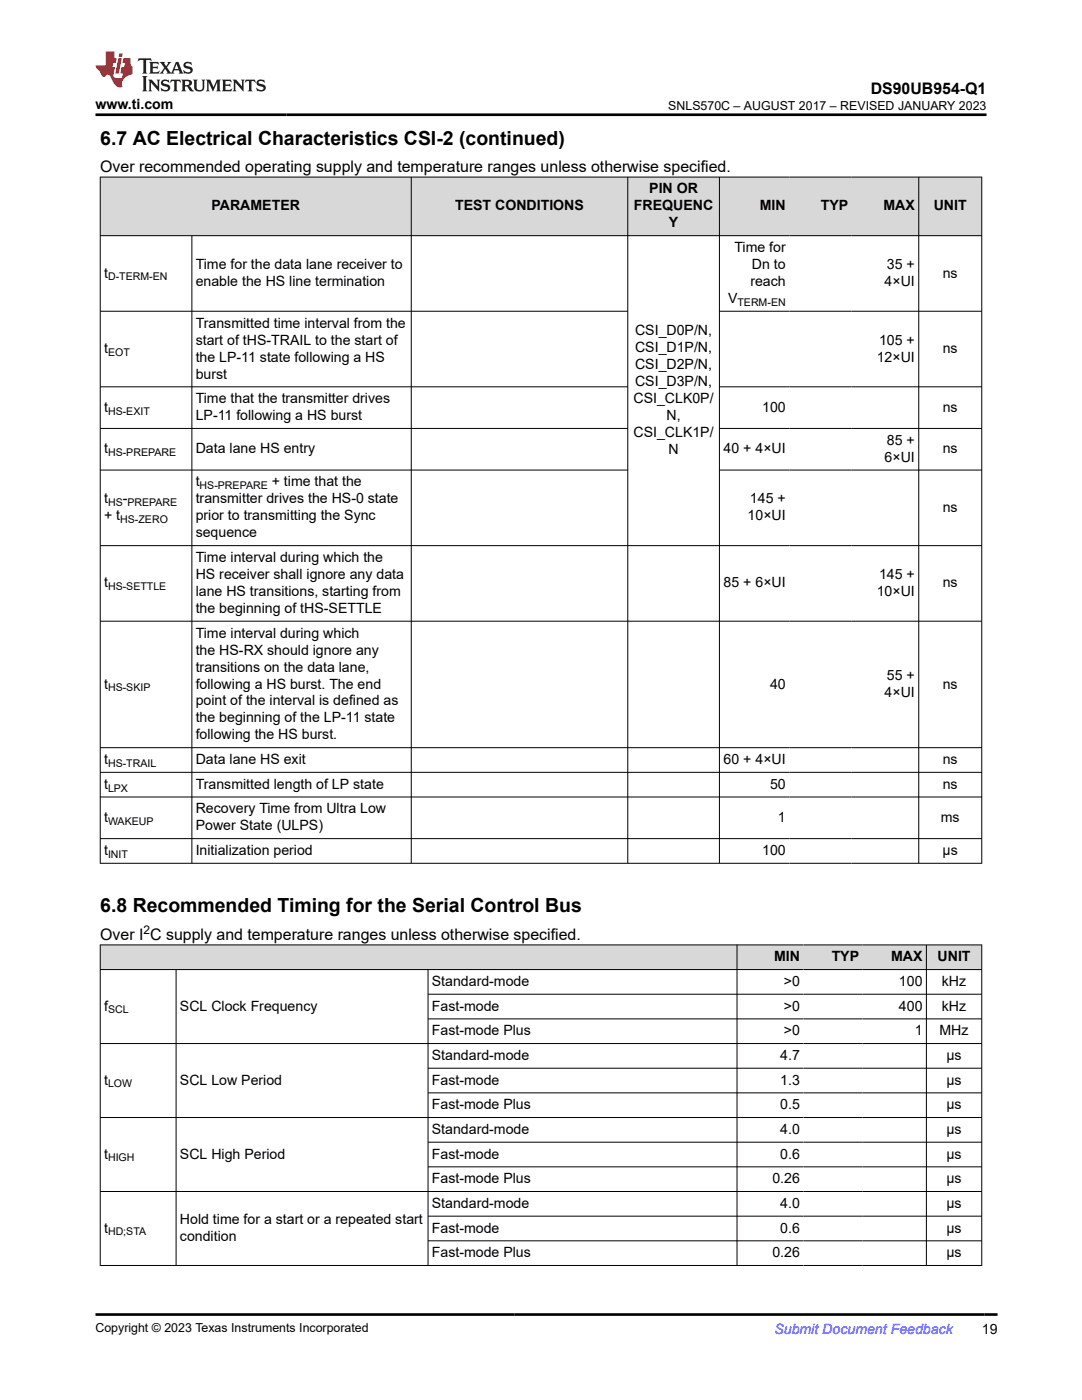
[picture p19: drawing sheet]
<svg xmlns="http://www.w3.org/2000/svg" width="216mm" height="279mm" viewBox="0 0 216 279" stroke-linecap="round" stroke-linejoin="round" font-family="sans-serif">
<defs><g id="words">
<g font-size="3.9">
<text x="20" y="28.8">6.7 AC Electrical Characteristics CSI-2 (continued)</text>
<text x="20" y="182.1">6.8 Recommended Timing for the Serial Control Bus</text>
</g>
<g font-size="3.2">
<text x="173.7" y="18.7">DS90UB954-Q1</text>
<text x="20" y="34.3">Over recommended operating supply and temperature ranges unless otherwise specified.</text>
<text x="20" y="187.5">Over I C supply and temperature ranges unless otherwise specified.</text>
</g>
<g font-size="2.8">
<text x="19" y="21.8">www.ti.com</text>
<text x="42.2" y="42">PARAMETER</text>
<text x="90.8" y="42">TEST CONDITIONS</text>
<text x="126.5" y="42">FREQUENC</text>
<text x="129.5" y="38.6">PIN OR</text>
<text x="151.6" y="42">MIN</text>
<text x="163.8" y="42">TYP</text>
<text x="176.3" y="42">MAX</text>
<text x="186.3" y="42">UNIT</text>
<text x="133.5" y="45.4">Y</text>
<text x="39.1" y="53.7">Time for the data lane receiver to</text>
<text x="146.5" y="50.3">Time for</text>
<text x="150" y="53.7">Dn to</text>
<text x="177" y="53.7">35 +</text>
<text x="20.8" y="55.4">t</text>
<text x="39.1" y="57.1">enable the HS line termination</text>
<text x="149.7" y="57.1">reach</text>
<text x="176.5" y="57.1">4×UI</text>
<text x="188.1" y="55.4">ns</text>
<text x="39.1" y="65.4">Transmitted time interval from the</text>
<text x="145.3" y="60.5">V</text>
<text x="20.8" y="70.5">t</text>
<text x="39.1" y="68.8">start of tHS-TRAIL to the start of</text>
<text x="126.7" y="66.9">CSI_D0P/N,</text>
<text x="126.7" y="70.3">CSI_D1P/N,</text>
<text x="175.4" y="68.8">105 +</text>
<text x="188.1" y="70.5">ns</text>
<text x="39.1" y="72.2">the LP-11 state following a HS</text>
<text x="39.1" y="75.5">burst</text>
<text x="126.7" y="73.7">CSI_D2P/N,</text>
<text x="126.7" y="77.1">CSI_D3P/N,</text>
<text x="175" y="72.2">12×UI</text>
<text x="20.8" y="82.2">t</text>
<text x="39.1" y="80.5">Time that the transmitter drives</text>
<text x="39.1" y="83.9">LP-11 following a HS burst</text>
<text x="126.4" y="80.5">CSI_CLK0P/</text>
<text x="133" y="83.9">N,</text>
<text x="152.1" y="82.2">100</text>
<text x="188.1" y="82.2">ns</text>
<text x="126.4" y="87.2">CSI_CLK1P/</text>
<text x="177" y="88.8">85 +</text>
<text x="20.8" y="90.5">t</text>
<text x="39.1" y="90.5">Data lane HS entry</text>
<text x="133.4" y="90.6">N</text>
<text x="144.4" y="90.5">40 + 4×UI</text>
<text x="176.5" y="92.2">6×UI</text>
<text x="188.1" y="90.5">ns</text>
<text x="20.8" y="100.5">t</text>
<text x="24.5" y="100.5">-</text>
<text x="39.1" y="97.1">t</text>
<text x="39.1" y="100.5">transmitter drives the HS-0 state</text>
<text x="54.2" y="97.1">+ time that the</text>
<text x="149.7" y="100.5">145 +</text>
<text x="20.8" y="103.9">+ t</text>
<text x="39.1" y="103.9">prior to transmitting the Sync</text>
<text x="39.1" y="107.2">sequence</text>
<text x="149.2" y="103.9">10×UI</text>
<text x="188.1" y="102.2">ns</text>
<text x="39.1" y="112.2">Time interval during which the</text>
<text x="20.8" y="117.2">t</text>
<text x="39.1" y="115.6">HS receiver shall ignore any data</text>
<text x="39.1" y="118.9">lane HS transitions, starting from</text>
<text x="144.4" y="117.2">85 + 6×UI</text>
<text x="175" y="118.9">10×UI</text>
<text x="175.4" y="115.6">145 +</text>
<text x="188.1" y="117.2">ns</text>
<text x="39.1" y="122.3">the beginning of tHS-SETTLE</text>
<text x="39.1" y="127.2">Time interval during which</text>
<text x="39.1" y="130.6">the HS-RX should ignore any</text>
<text x="20.8" y="137.4">t</text>
<text x="39.1" y="134">transitions on the data lane,</text>
<text x="39.1" y="137.4">following a HS burst. The end</text>
<text x="153.7" y="137.4">40</text>
<text x="177" y="135.7">55 +</text>
<text x="188.1" y="137.4">ns</text>
<text x="39.1" y="140.8">point of the interval is defined as</text>
<text x="176.5" y="139.1">4×UI</text>
<text x="39.1" y="144.2">the beginning of the LP-11 state</text>
<text x="39.1" y="147.6">following the HS burst.</text>
<text x="20.8" y="152.5">t</text>
<text x="39.1" y="152.5">Data lane HS exit</text>
<text x="144.4" y="152.5">60 + 4×UI</text>
<text x="188.1" y="152.5">ns</text>
<text x="20.8" y="157.4">t</text>
<text x="39.1" y="157.4">Transmitted length of LP state</text>
<text x="153.7" y="157.4">50</text>
<text x="188.1" y="157.4">ns</text>
<text x="20.8" y="164">t</text>
<text x="39.1" y="162.3">Recovery Time from Ultra Low</text>
<text x="39.1" y="165.7">Power State (ULPS)</text>
<text x="155.2" y="164">1</text>
<text x="187.7" y="164">ms</text>
<text x="20.8" y="170.6">t</text>
<text x="39.1" y="170.6">Initialization period</text>
<text x="152.1" y="170.6">100</text>
<text x="188.1" y="170.6">µs</text>
<text x="154.4" y="191.9">MIN</text>
<text x="165.9" y="191.9">TYP</text>
<text x="177.8" y="191.9">MAX</text>
<text x="187.1" y="191.9">UNIT</text>
<text x="86.2" y="196.8">Standard-mode</text>
<text x="156.4" y="196.8">&gt;0</text>
<text x="179.4" y="196.8">100</text>
<text x="187.9" y="196.8">kHz</text>
<text x="20.8" y="201.7">f</text>
<text x="35.9" y="201.7">SCL Clock Frequency</text>
<text x="86.2" y="201.7">Fast-mode</text>
<text x="156.4" y="201.7">&gt;0</text>
<text x="179.4" y="201.7">400</text>
<text x="187.9" y="201.7">kHz</text>
<text x="86.2" y="206.6">Fast-mode Plus</text>
<text x="156.4" y="206.6">&gt;0</text>
<text x="182.5" y="206.6">1</text>
<text x="187.5" y="206.6">MHz</text>
<text x="86.2" y="211.5">Standard-mode</text>
<text x="155.7" y="211.5">4.7</text>
<text x="188.9" y="211.5">µs</text>
<text x="20.8" y="216.5">t</text>
<text x="35.9" y="216.5">SCL Low Period</text>
<text x="86.2" y="216.5">Fast-mode</text>
<text x="86.2" y="221.4">Fast-mode Plus</text>
<text x="155.7" y="216.5">1.3</text>
<text x="155.7" y="221.4">0.5</text>
<text x="188.9" y="216.5">µs</text>
<text x="188.9" y="221.4">µs</text>
<text x="86.2" y="226.3">Standard-mode</text>
<text x="155.7" y="226.3">4.0</text>
<text x="188.9" y="226.3">µs</text>
<text x="20.8" y="231.2">t</text>
<text x="35.9" y="231.2">SCL High Period</text>
<text x="86.2" y="231.2">Fast-mode</text>
<text x="155.7" y="231.2">0.6</text>
<text x="188.9" y="231.2">µs</text>
<text x="86.2" y="236.1">Fast-mode Plus</text>
<text x="154.1" y="236.1">0.26</text>
<text x="188.9" y="236.1">µs</text>
<text x="20.8" y="246">t</text>
<text x="35.9" y="244.3">Hold time for a start or a repeated start</text>
<text x="86.2" y="241.1">Standard-mode</text>
<text x="86.2" y="246">Fast-mode</text>
<text x="155.7" y="241.1">4.0</text>
<text x="155.7" y="246">0.6</text>
<text x="188.9" y="241.1">µs</text>
<text x="188.9" y="246">µs</text>
<text x="35.9" y="247.7">condition</text>
<text x="86.2" y="250.9">Fast-mode Plus</text>
<text x="154.1" y="250.9">0.26</text>
<text x="188.9" y="250.9">µs</text>
<text x="195.9" y="266.1">19</text>
</g>
<text font-size="2.8" fill="#00f" x="154.5" y="266.2">Submit Document Feedback</text>
<g font-size="2.5">
<text x="133.3" y="21.9">SNLS570C – AUGUST 2017 – REVISED JANUARY 2023</text>
<text x="19" y="265.9">Copyright © 2023 Texas Instruments Incorporated</text>
</g>
<text font-size="2.4" x="28.6" y="186.5">2</text>
<g font-size="2.1">
<text x="21.6" y="56">D-TERM-EN</text>
<text x="147.1" y="61">TERM-EN</text>
<text x="21.6" y="71">EOT</text>
<text x="21.6" y="82.7">HS-EXIT</text>
<text x="21.6" y="91">HS-PREPARE</text>
<text x="21.6" y="101">HS PREPARE</text>
<text x="39.8" y="97.7">HS-PREPARE</text>
<text x="24" y="104.4">HS-ZERO</text>
<text x="21.6" y="117.8">HS-SETTLE</text>
<text x="21.6" y="138">HS-SKIP</text>
<text x="21.6" y="153.1">HS-TRAIL</text>
<text x="21.6" y="158">LPX</text>
<text x="21.6" y="164.6">WAKEUP</text>
<text x="21.6" y="171.2">INIT</text>
<text x="21.6" y="202.3">SCL</text>
<text x="21.6" y="217">LOW</text>
<text x="21.6" y="231.8">HIGH</text>
<text x="21.6" y="246.5">HD;STA</text>
</g>
</g></defs>
<g fill="#d8d8d8">
<path d="M20 35.3h175.9v11.7h-175.9z" fill-rule="evenodd"/>
<path d="M20.1 35.4h61.9v11.6h-61.9z" fill-rule="evenodd"/>
<path d="M82.1 35.4h43.1v11.6h-43.1z" fill-rule="evenodd"/>
<path d="M125.3 35.4h18.2v11.6h-18.2z" fill-rule="evenodd"/>
<path d="M143.6 35.4h13.9v11.6h-13.9z" fill-rule="evenodd"/>
<path d="M157.5 35.4h12.5v11.6h-12.5z" fill-rule="evenodd"/>
<path d="M170 35.4h13.3v11.6h-13.3z" fill-rule="evenodd"/>
<path d="M183.4 35.4h12.4v11.6h-12.4z" fill-rule="evenodd"/>
</g>
<g fill="none" stroke="#000" stroke-width=".2">
<path d="M19.9 35.3h176.1M20 35.3v137M82.1 35.3v137M125.3 35.3v137M143.6 35.3v137M183.3 35.3v137M195.9 35.3v137M19.9 47h176.1M38.3 47v125.3M19.9 62.1h105.4M19.9 77.2h105.4M143.6 62.1h52.4"/>
<path d="M143.6 77.2h52.4M19.9 85.5h105.4M19.9 93.8h105.4M143.6 85.5h52.4M143.6 93.8h52.4M19.9 108.9h176.1M19.9 124h176.1M19.9 149.2h176.1M19.9 154.1h176.1M19.9 159.1h176.1M19.9 167.4h176.1M19.9 172.3h176.1"/>
</g>
<g fill="#d8d8d8">
<path d="M20 188.6h175.9v4.9h-175.9z" fill-rule="evenodd"/>
<path d="M20.1 188.6h126.9v4.8h-126.9z" fill-rule="evenodd"/>
<path d="M147.1 188.6h13.2v4.8h-13.2z" fill-rule="evenodd"/>
<path d="M160.3 188.6h11.8v4.8h-11.8z" fill-rule="evenodd"/>
<path d="M172.1 188.6h12.7v4.8h-12.7z" fill-rule="evenodd"/>
<path d="M184.9 188.6h10.9v4.8h-10.9z" fill-rule="evenodd"/>
</g>
<g fill="none" stroke="#000" stroke-width=".2">
<path d="M19.9 188.6h176.1M19.9 193.5h176.1M20 188.5v64.1M35.1 193.5v59.1M85.4 193.5v59.1M85.4 198.4h110.6M147.1 188.5v64.1M184.9 188.5v64.1M195.9 188.5v64.1M85.4 203.3h110.6M85.4 213.2h110.6M85.4 218.1h110.6"/>
<path d="M196 208.3h-176.1M19.9 237.8h176.1M85.4 227.9h110.6M85.4 232.9h110.6M196 223h-176.1M85.4 242.7h110.6M85.4 247.6h110.6M196 252.6h-176.1"/>
</g>
<path d="M27.7 11.6l-.2 .6 .5-.2h.6v.1v2.2l-.2 .4h1l-.2-.4v-2.2v-.1h.5l.5 .2-.1-.6zM29.8 12.4l.2 .3v1.6l-.2 .4h1.9l.1-.6a1.08 1.08 0 0 1-1.3 .2v-.7h.6l.4 .2v-.7l-.4 .2h-.6v-.5l.2-.2a1 1 0 0 1 1 .3l-.1-.5zM31.8 12.4l1 1.1-1 1.2h.9l-.2-.2 .4-.8 .5 .8-.2 .2h1.6l-.2-.2 .1-.5h1l.1 .5-.1 .2h.9l-.2-.4-.8-1.9h-.5l-1 2.1-.8-1.1 .9-1h-.8l.2 .2-.5 .6-.3-.6 .1-.2zM35.2 12.8l.4 1h-.8zM36.8 12.5a.65 .65 0 0 0-.2 .7 .65 .65 0 0 0 .6 .5l.7 .1 .1 .3a.79 .79 0 0 1-.7 .4 .79 .79 0 0 1-.7-.5l.1 .7 .2-.1a.93 .93 0 0 0 1.1 0 .93 .93 0 0 0 .4-.9 1.46 1.46 0 0 0-1.2-.6l-.1-.3a1.09 1.09 0 0 1 1.2 .2l-.2-.6-.1 .1-.6-.2zM28.4 15.2l.2 .4v2.2l-.2 .4h1l-.2-.4v-2.2l.2-.4zM29.6 15.9l.2 .4v1.5l-.2 .4h.8l-.3-.4v-1.3l1.7 1.8v-2l.2-.4h-.8l.2 .2 .1 1.1-1.2-1.3zM32.3 16a.65 .65 0 0 0-.2 .8 .65 .65 0 0 0 .7 .4l.6 .2 .1 .2a.79 .79 0 0 1-.7 .4 .79 .79 0 0 1-.7-.5l.1 .7 .2-.1a.93 .93 0 0 0 1.1 .1 .93 .93 0 0 0 .4-1 1.46 1.46 0 0 0-1.2-.5l-.1-.4a1.09 1.09 0 0 1 1.2 .2l-.2-.6-.1 .1-.6-.1zM34.1 15.9l-.1 .6a.63 .63 0 0 1 .7-.3l.1 1.6-.3 .4h1l-.2-.4v-1.6a.66 .66 0 0 1 .8 .3l-.1-.6zM36.2 15.9l.2 .4v1.5l-.2 .4h.9l-.2-.2v-.7h.5l.1 .2a.79 .79 0 0 0 1.2 .6l-1-.9a.61 .61 0 0 0 .6-.6 .61 .61 0 0 0-.5-.7zM36.9 16.2h.2a.47 .47 0 0 1 .5 .1 .47 .47 0 0 1 .1 .5l-.2 .1-.6 .1zM38.5 15.9l.2 .2a2.27 2.27 0 0 0 .4 2 1.04 1.04 0 0 0 1.7-.7v-1.3l.2-.2h-.8l.2 .4v1.1a.6 .6 0 0 1-.6 .6 .6 .6 0 0 1-.6-.6v-1.1l.3-.4zM41.1 15.9l.2 .4v1.5l-.2 .4h.7l-.2-.4v-1.4l.9 1.9 .8-1.9v1.4l-.2 .4h1l-.3-.4v-1.5l.3-.4h-.8l-.7 1.5-.7-1.5zM44.3 15.9l.2 .4v1.5l-.2 .4h1.9l.1-.6a1.09 1.09 0 0 1-1.3 .2v-.7h.6l.4 .2v-.6l-.4 .2h-.6v-.6l.2-.1a1.01 1.01 0 0 1 1 .3l-.1-.6zM46.4 15.9l.3 .4v1.5l-.3 .4h.8l-.2-.4v-1.3l1.6 1.8v-2l.2-.4h-.7l.2 .2v1.1l-1.2-1.3zM49 15.9l-.1 .6a.63 .63 0 0 1 .8-.3v1.6l-.3 .4h1l-.2-.4v-1.6a.66 .66 0 0 1 .8 .3l-.1-.6zM51.4 16a.65 .65 0 0 0-.2 .8 .65 .65 0 0 0 .6 .4l.6 .2 .2 .2a.79 .79 0 0 1-.8 .4 .79 .79 0 0 1-.6-.5l.1 .7 .2-.1a.93 .93 0 0 0 1 .1 .93 .93 0 0 0 .5-1 1.46 1.46 0 0 0-1.3-.5l-.1-.4a1.09 1.09 0 0 1 1.3 .2l-.2-.6-.2 .1-.5-.1z" fill="#231f20"/>
<path d="M21.1 10.3v2.7h-2.1l.1 .4 .9 1a.95 .95 0 0 0 .9 .9 .59 .59 0 0 1 .6-.4 .59 .59 0 0 1 .5 .3l.4 .8a1.59 1.59 0 0 0 2.1 1.4 1.61 1.61 0 0 1 1-2.3l1-.3-.1-1.5a1.59 1.59 0 0 1-.4-1.7h-1.4l-.2 .9h.5l-.1 .9h-.5l-.2 .9v.3l.4 .1-.2 .9h-.6a.73 .73 0 0 1-1.1-.7l.3-1.5h-.5l.2-.9h.5l.2-.9h-.5v-1.3zM23.6 11.6l-.6 3.1h.7l.6-3.1zM23.8 10.7l-.1 .6h.7l.1-.6z" fill="#ed1c24"/>
<path d="M19 22.9h177.8M19.1 262.3h179.9" fill="none" stroke="#000" stroke-width=".53"/>
<use href="#words"/>
</svg>
